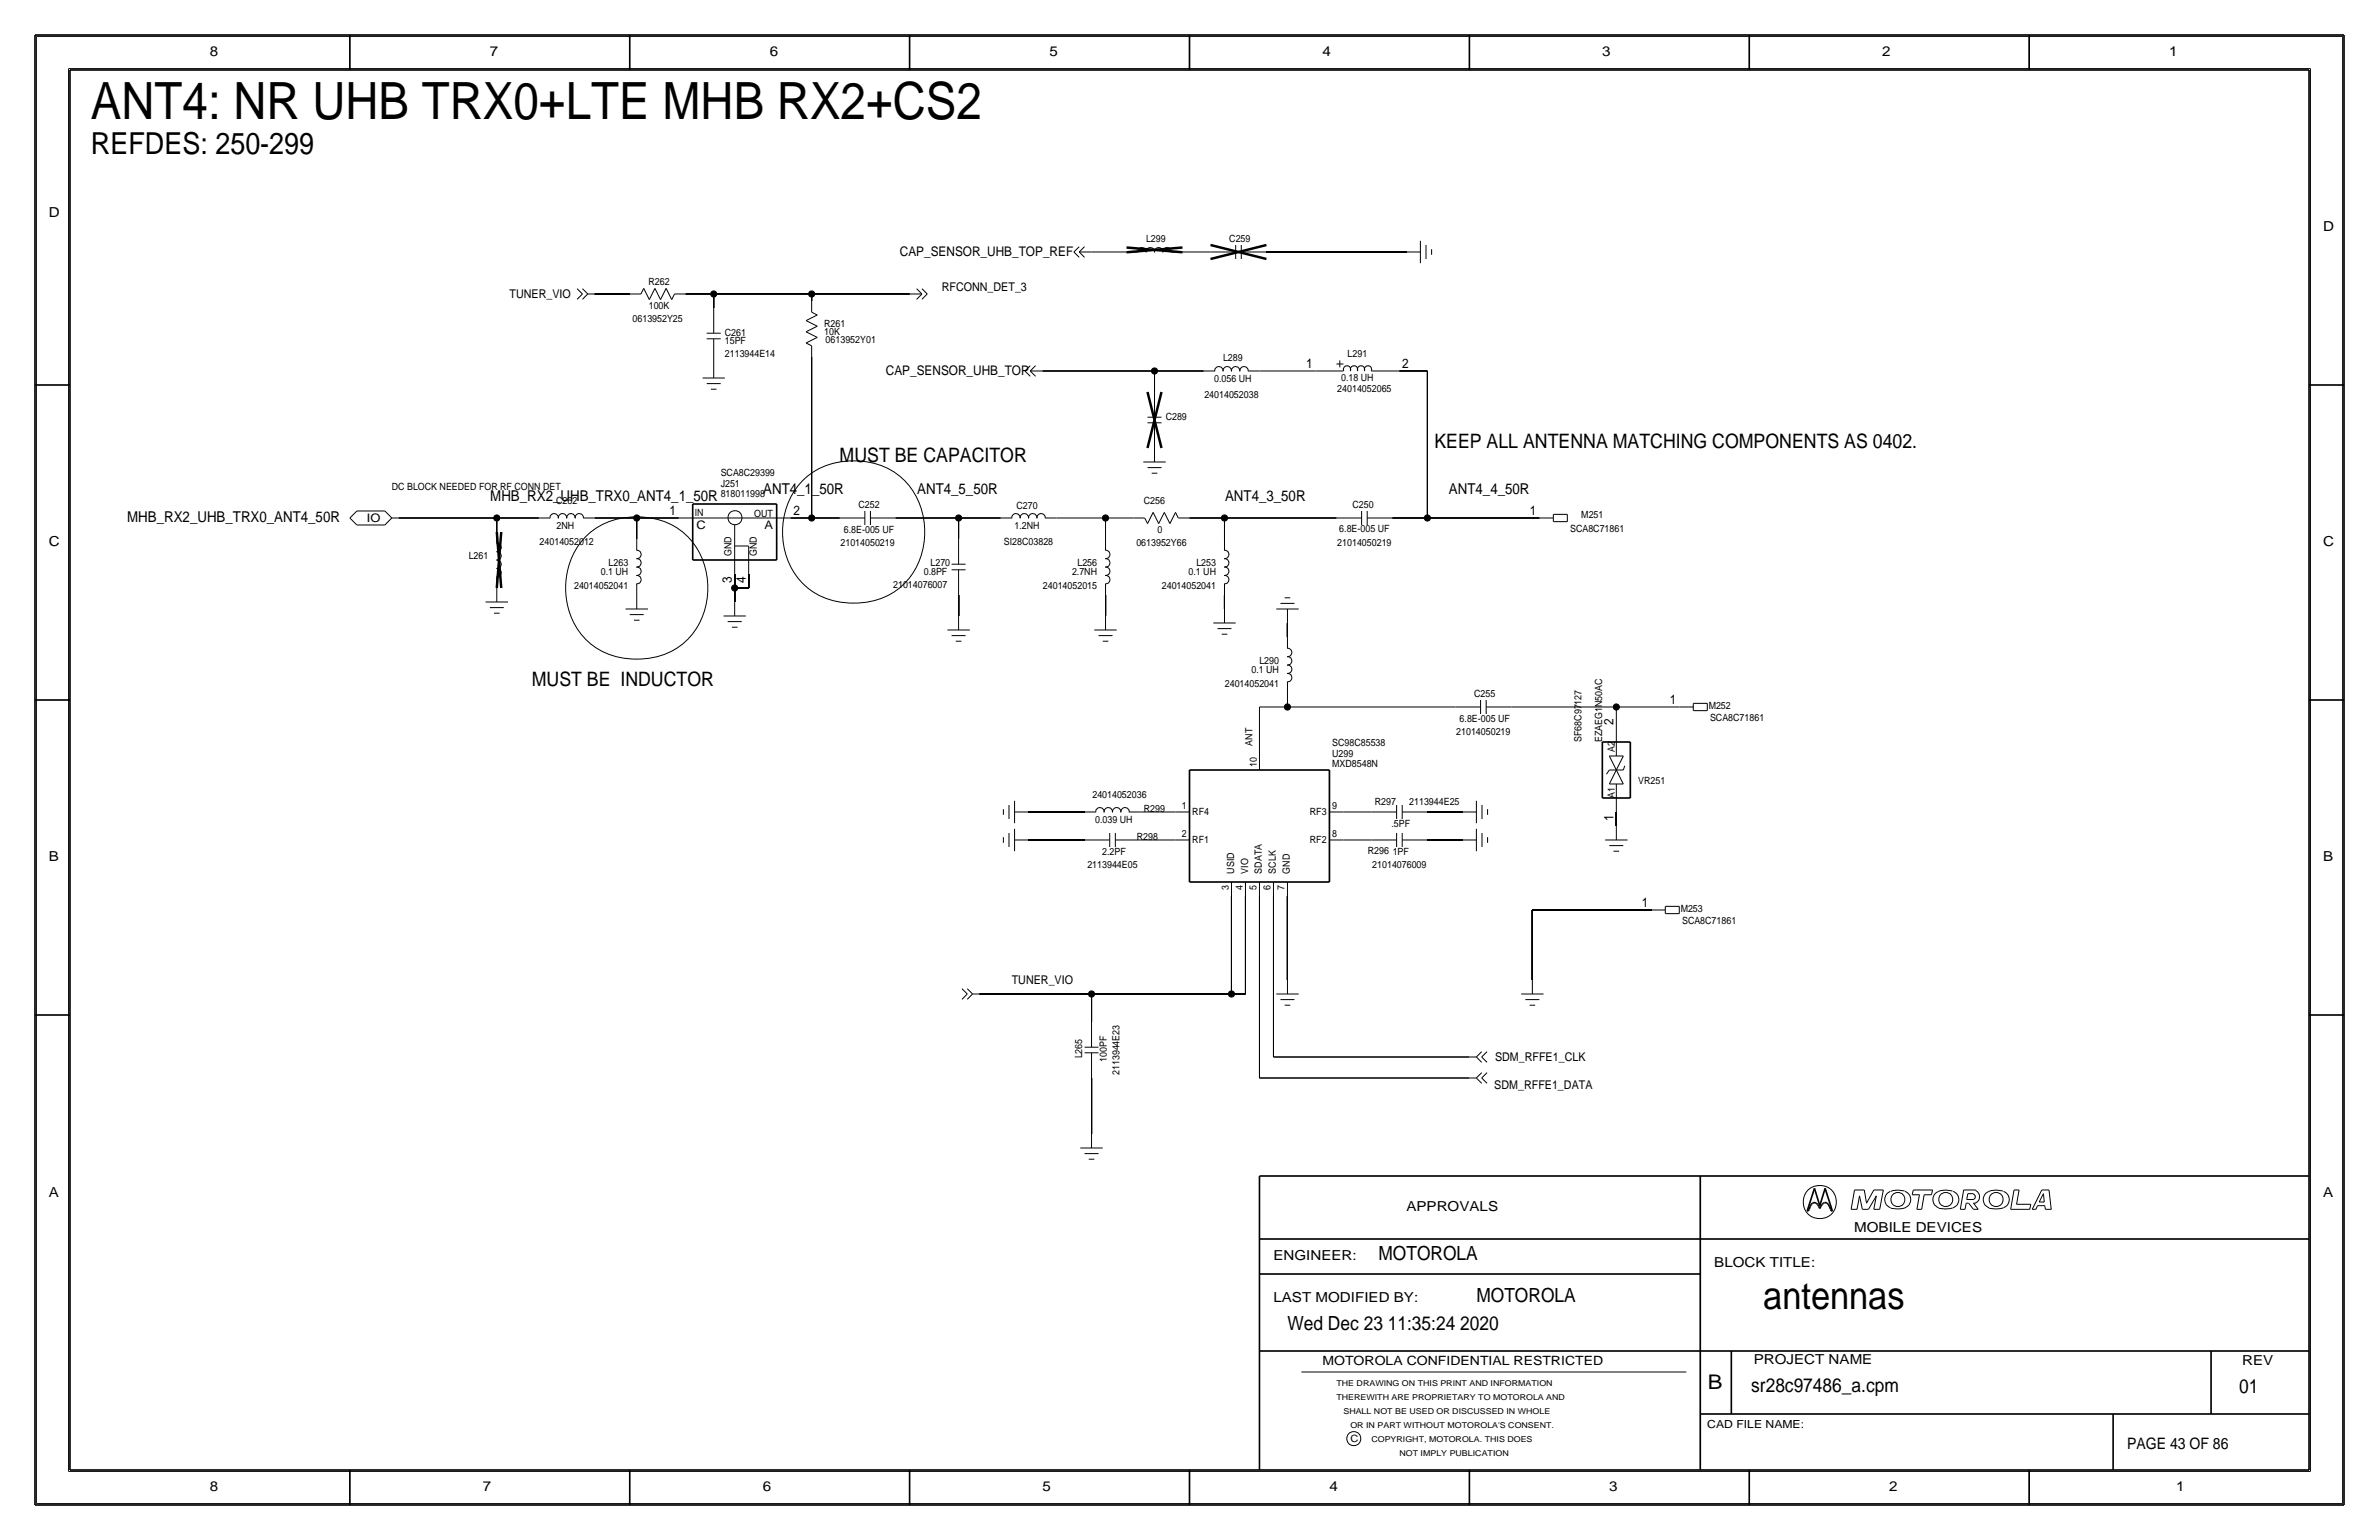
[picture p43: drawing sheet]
<svg xmlns="http://www.w3.org/2000/svg" width="432mm" height="279mm" viewBox="0 0 432 279" stroke-linecap="round" stroke-linejoin="round" font-family="sans-serif">
<defs><g id="words">
<text font-size="9.3" x="16.5" y="21.6">ANT4: NR UHB TRX0+LTE MHB RX2+CS2</text>
<text font-size="7" x="320" y="237.5">antennas</text>
<text font-size="5.5" x="16.5" y="27.9">REFDES: 250-299</text>
<text font-size="3.7" x="310" y="252.1">B</text>
<g font-size="3.6">
<text x="152.4" y="83.8">MUST BE CAPACITOR</text>
<text x="260.3" y="81.3">KEEP ALL ANTENNA MATCHING COMPONENTS AS 0402.</text>
<text x="96.5" y="124.5">MUST BE INDUCTOR</text>
</g>
<g font-size="3.5">
<text x="250.2" y="228.6">MOTOROLA</text>
<text x="268" y="236.2">MOTOROLA</text>
<text x="233.7" y="241.3">Wed Dec 23 11:35:24 2020</text>
<text x="317.9" y="252.6">sr28c97486_a.cpm</text>
<text x="406.4" y="252.7">01</text>
</g>
<text font-size="2.9" x="386.1" y="262.9">PAGE 43 OF 86</text>
<g font-size="2.7">
<text x="138.5" y="89.7">ANT4_1_50R</text>
<text x="166.5" y="89.7">ANT4_5_50R</text>
<text x="263" y="89.7">ANT4_4_50R</text>
<text x="23.1" y="94.7">MHB_RX2_UHB_TRX0_ANT4_50R</text>
<text x="89" y="90.9">MHB_RX2_UHB_TRX0_ANT4_1_50R</text>
<text x="222.4" y="90.9">ANT4_3_50R</text>
</g>
<g font-size="2.5">
<text x="38.1" y="10.2">8</text>
<text x="88.9" y="10.2">7</text>
<text x="139.7" y="10.2">6</text>
<text x="190.5" y="10.2">5</text>
<text x="240" y="10.2">4</text>
<text x="290.8" y="10.2">3</text>
<text x="341.6" y="10.2">2</text>
<text x="393.7" y="10.2">1</text>
<text x="8.9" y="39.4">D</text>
<text x="421.6" y="41.9">D</text>
<text x="8.9" y="99.1">C</text>
<text x="421.6" y="99.1">C</text>
<text x="8.9" y="156.2">B</text>
<text x="421.6" y="156.2">B</text>
<text x="8.9" y="217.2">A</text>
<text x="255.3" y="219.7">APPROVALS</text>
<text x="421.6" y="217.2">A</text>
<text x="336.5" y="223.5">MOBILE DEVICES</text>
<text x="231.1" y="228.6">ENGINEER:</text>
<text x="311.1" y="229.9">BLOCK TITLE:</text>
<text x="231.1" y="236.2">LAST MODIFIED BY:</text>
<text x="318.3" y="247.5">PROJECT NAME</text>
<text x="407" y="247.6">REV</text>
<text x="38.1" y="270.5">8</text>
<text x="87.6" y="270.5">7</text>
<text x="138.4" y="270.5">6</text>
<text x="189.2" y="270.5">5</text>
<text x="241.3" y="270.5">4</text>
<text x="292.1" y="270.5">3</text>
<text x="342.9" y="270.5">2</text>
<text x="395" y="270.5">1</text>
</g>
<g font-size="2.4">
<text x="163.3" y="46.5">CAP_SENSOR_UHB_TOP_REF</text>
<text x="160.8" y="68.1">CAP_SENSOR_UHB_TOP</text>
<text x="237.1" y="66.8">1</text>
<text x="254.5" y="66.8">2</text>
<text x="121.5" y="93.5">1</text>
<text x="144" y="93.5">2</text>
<text x="277.7" y="93.5">1</text>
<text x="132.8" y="105.8" transform="rotate(-90 132.8 105.8)">3</text>
<text x="135.4" y="105.8" transform="rotate(-90 135.4 105.8)">4</text>
<text x="292.9" y="131.6" transform="rotate(-90 292.9 131.6)">2</text>
<text x="303.1" y="127.8">1</text>
<text x="292.9" y="149" transform="rotate(-90 292.9 149)">1</text>
<text x="298" y="164.6">1</text>
</g>
<text font-size="2.3" x="240" y="247.6">MOTOROLA CONFIDENTIAL RESTRICTED</text>
<g font-size="2.2">
<text x="170.9" y="52.8">RFCONN_DET_3</text>
<text x="92.5" y="54.1">TUNER_VIO</text>
<text x="183.6" y="178.6">TUNER_VIO</text>
<text x="271.2" y="197.6">SDM_RFFE1_DATA</text>
<text x="271.4" y="192.5">SDM_RFFE1_CLK</text>
</g>
<g font-size="2.1">
<text x="66.6" y="94.7">IO</text>
<text x="126.4" y="96">C</text>
<text x="138.7" y="96">A</text>
</g>
<text font-size="2" x="309.9" y="259.1">CAD FILE NAME:</text>
<g font-size="1.8">
<text x="208" y="44">L299</text>
<text x="223.1" y="43.9">C259</text>
<text x="117.7" y="51.7">R262</text>
<text x="114.8" y="58.4">0613952Y25</text>
<text x="117.8" y="56">100K</text>
<text x="149.6" y="59.3">R261</text>
<text x="131.6" y="62.5">15PF</text>
<text x="131.6" y="61">C261</text>
<text x="131.6" y="64.8">2113944E14</text>
<text x="149.6" y="60.8">10K</text>
<text x="149.9" y="62.2">0613952Y01</text>
<text x="222" y="65.6">L289</text>
<text x="244.6" y="64.8">L291</text>
<text x="220.4" y="69.3">0.056 UH</text>
<text x="242.7" y="71.1">24014052065</text>
<text x="243.4" y="69.1">0.18 UH</text>
<text x="211.6" y="76.2">C289</text>
<text x="218.6" y="72.1">24014052038</text>
<text x="71.1" y="88.9">DC BLOCK NEEDED FOR RF CONN DET</text>
<text x="130.8" y="86.4">SCA8C29399</text>
<text x="130.8" y="88.3">J251</text>
<text x="100.9" y="91.4">C262</text>
<text x="126.1" y="93.7">IN</text>
<text x="130.8" y="90.2">818011998</text>
<text x="136.9" y="93.7">OUT</text>
<text x="155.8" y="92.2">C252</text>
<text x="184.5" y="92.4">C270</text>
<text x="207.6" y="91.4">C256</text>
<text x="245.5" y="92.2">C250</text>
<text x="287" y="94">M251</text>
<text x="85.1" y="101.4">L261</text>
<text x="97.9" y="98.8">24014052012</text>
<text x="101" y="96">2NH</text>
<text x="132.8" y="100.9" transform="rotate(-90 132.8 100.9)">GND</text>
<text x="137.4" y="100.9" transform="rotate(-90 137.4 100.9)">GND</text>
<text x="152.6" y="99.1">21014050219</text>
<text x="153.2" y="96.8">6.8E-005 UF</text>
<text x="182.2" y="98.8">SI28C03828</text>
<text x="184.2" y="96">1.2NH</text>
<text x="206.3" y="99.1">0613952Y66</text>
<text x="210.1" y="96.6">0</text>
<text x="242.7" y="99.1">21014050219</text>
<text x="243.1" y="96.5">6.8E-005 UF</text>
<text x="285" y="96.5">SCA8C71861</text>
<text x="104.2" y="106.9">24014052041</text>
<text x="109" y="104.4">0.1 UH</text>
<text x="110.5" y="102.7">L263</text>
<text x="162.1" y="106.7">21014076007</text>
<text x="167.7" y="104.4">0.8PF</text>
<text x="168.9" y="102.7">L270</text>
<text x="189.3" y="106.9">24014052015</text>
<text x="194.6" y="104.4">2.7NH</text>
<text x="195.6" y="102.7">L256</text>
<text x="210.9" y="106.9">24014052041</text>
<text x="215.7" y="104.4">0.1 UH</text>
<text x="217.1" y="102.7">L253</text>
<text x="222.3" y="124.7">24014052041</text>
<text x="227.1" y="122.2">0.1 UH</text>
<text x="228.6" y="120.4">L290</text>
<text x="264.9" y="131.1">6.8E-005 UF</text>
<text x="267.6" y="126.5">C255</text>
<text x="310.1" y="128.7">M252</text>
<text x="310.4" y="130.8">SCA8C71861</text>
<text x="227.3" y="135.3" transform="rotate(-90 227.3 135.3)">ANT</text>
<text x="241.8" y="137.3">U299</text>
<text x="241.8" y="135.4">SC98C85538</text>
<text x="264.3" y="133.4">21014050219</text>
<text x="287" y="134.6" transform="rotate(-90 287 134.6)">SF68C97127</text>
<text x="290.8" y="134.6" transform="rotate(-90 290.8 134.6)">EZAEG1N50AC</text>
<text x="293.1" y="136.4" transform="rotate(-90 293.1 136.4)">A2</text>
<text x="228.1" y="139.2" transform="rotate(-90 228.1 139.2)">10</text>
<text x="241.8" y="139.2">MXD8548N</text>
<text x="297.3" y="142.2">VR251</text>
<text x="198.3" y="144.8">24014052036</text>
<text x="198.8" y="149.4">0.039 UH</text>
<text x="207.6" y="147.3">R299</text>
<text x="214.5" y="146.8">1</text>
<text x="216.4" y="147.8">RF4</text>
<text x="237.8" y="147.8">RF3</text>
<text x="241.8" y="146.8">9</text>
<text x="249.5" y="146">R297</text>
<text x="255.8" y="146">2113944E25</text>
<text x="293.1" y="144.8" transform="rotate(-90 293.1 144.8)">A1</text>
<text x="200" y="155.2">2.2PF</text>
<text x="206.4" y="152.4">R298</text>
<text x="214.5" y="151.9">2</text>
<text x="216.4" y="152.9">RF1</text>
<text x="237.8" y="152.9">RF2</text>
<text x="241.8" y="151.9">8</text>
<text x="248.3" y="154.9">R296</text>
<text x="252.6" y="150.1">.5PF</text>
<text x="252.8" y="155.2">1PF</text>
<text x="197.4" y="157.5">2113944E05</text>
<text x="223" y="161.4" transform="rotate(-90 223 161.4)">3</text>
<text x="224" y="158.5" transform="rotate(-90 224 158.5)">USID</text>
<text x="225.6" y="161.4" transform="rotate(-90 225.6 161.4)">4</text>
<text x="226.6" y="158.5" transform="rotate(-90 226.6 158.5)">VIO</text>
<text x="228" y="161.4" transform="rotate(-90 228 161.4)">5</text>
<text x="229.1" y="158.5" transform="rotate(-90 229.1 158.5)">SDATA</text>
<text x="230.6" y="161.4" transform="rotate(-90 230.6 161.4)">6</text>
<text x="231.6" y="158.5" transform="rotate(-90 231.6 158.5)">SCLK</text>
<text x="233.1" y="161.4" transform="rotate(-90 233.1 161.4)">7</text>
<text x="234.1" y="158.5" transform="rotate(-90 234.1 158.5)">GND</text>
<text x="249.1" y="157.5">21014076009</text>
<text x="305.1" y="165.5">M253</text>
<text x="305.3" y="167.6">SCA8C71861</text>
<text x="196.4" y="192" transform="rotate(-90 196.4 192)">L265</text>
<text x="200.9" y="192.6" transform="rotate(-90 200.9 192.6)">100PF</text>
<text x="203.2" y="195.1" transform="rotate(-90 203.2 195.1)">2113944E23</text>
<text x="245.1" y="261.6">C</text>
</g>
<g font-size="1.5">
<text x="242.6" y="251.5">THE DRAWING ON THIS PRINT AND INFORMATION</text>
<text x="242.6" y="254">THEREWITH ARE PROPRIETARY TO MOTOROLA AND</text>
<text x="243.8" y="256.5">SHALL NOT BE USED OR DISCUSSED IN WHOLE</text>
<text x="245.1" y="259.1">OR IN PART WITHOUT MOTOROLA'S CONSENT.</text>
<text x="248.9" y="261.6">COPYRIGHT, MOTOROLA. THIS DOES</text>
<text x="254" y="264.2">NOT IMPLY PUBLICATION</text>
</g>
</g></defs>
<!-- layer: Nets -->
<g fill="none" stroke="#000" stroke-width=".18">
<path d="M107.9 53.3h6.4zM124.5 53.3h5zM129.5 53.3v2.6zM129.5 53.3h17.8zM147.3 53.3v1.3zM147.3 53.3h17.8zM198.1 45.7h6.4zM214.6 45.7h5.1zM229.9 45.7h25.4zM147.3 64.8v29.2zM189.2 67.3h20.3zM209.5 67.3v3.8z"/>
<path d="M209.6 67.3h8.8zM228.6 67.3h10.2zM254 67.3h5.1zM259.1 67.3v26.7zM72.4 94h17.8zM90.2 94v2.5zM90.2 94h7.6zM105.9 97.8a13.4 13.4 0 0 1 13.6-3.5 12.4 12.4 0 0 1 9 12.4 12.4 12.4 0 0 1-12.9 12.9 12.4 12.4 0 0 1-12.9-12.9 13.4 13.4 0 0 1 3.2-8.9zM107.9 94h7.7zM115.6 94v3.8zM115.6 94h7.6zM143.5 94h3.8z"/>
<path d="M145.3 87.6a13.4 13.4 0 0 1 13.6-3.5 12.4 12.4 0 0 1 8.9 12.4 12.4 12.4 0 0 1-12.9 12.9 12.4 12.4 0 0 1-12.9-12.9 13.4 13.4 0 0 1 3.3-8.9zM147.3 94h5.1zM162.6 94h11.4zM174 94v3.8zM174 94h7.6zM191.8 94h8.9zM200.7 94v3.8zM200.7 94h5zM215.9 94h6.3zM222.2 94v3.8zM222.3 94h20.3zM252.7 94h6.4z"/>
<path d="M259.1 94h20.3zM133.3 106.7v2.5zM133.3 104.1v2.6zM133.4 106.7h2.5zM135.9 104.1v2.6zM174 108v3.8zM200.7 107.9v3.9zM222.2 108v2.5zM233.7 113v2.6zM228.6 128.3v8.9zM228.6 128.3h5.1zM233.7 125.7v2.6z"/>
<path d="M233.7 128.3h30.5zM274.3 128.3h19.1zM293.4 128.3v3.8zM293.4 128.3h11.4zM186.7 152.4h10.1zM186.7 147.3h10.1zM207 152.4h6.4zM207 147.3h6.4zM243.8 147.3h5.1zM243.8 152.4h5.1zM259.1 152.4h6.3zM259.1 147.3h6.3z"/>
<path d="M293.4 147.3v2.6zM223.5 162.6v17.7zM226.1 162.6v17.7zM228.6 162.6v33zM231.1 162.6v29.2zM233.7 162.6v15.2zM278.1 165.1v12.7zM278.1 165.1h21.6zM177.8 180.3h20.3zM198.1 195.6v10.1zM198.1 180.3v5.1zM198.1 180.3h25.4z"/>
<path d="M223.5 180.3h2.6zM228.6 195.6h38.1zM231.1 191.8h35.6z"/>
</g>
<g fill="#000" stroke="#000" stroke-width=".18">
<circle cx="129.5" cy="53.3" r=".56"/>
<circle cx="147.3" cy="53.3" r=".56"/>
<circle cx="209.6" cy="67.3" r=".56"/>
<circle cx="90.2" cy="94" r=".56"/>
<circle cx="115.6" cy="94" r=".56"/>
<circle cx="147.3" cy="94" r=".56"/>
<circle cx="174" cy="94" r=".56"/>
<circle cx="200.7" cy="94" r=".56"/>
<circle cx="222.3" cy="94" r=".56"/>
<circle cx="259.1" cy="94" r=".56"/>
<circle cx="133.3" cy="106.7" r=".56"/>
<circle cx="233.7" cy="128.3" r=".56"/>
<circle cx="293.4" cy="128.3" r=".56"/>
<circle cx="198.1" cy="180.3" r=".56"/>
<circle cx="223.5" cy="180.3" r=".56"/>
</g>
<!-- layer: Components -->
<g fill="none" stroke="#000" stroke-width=".18">
<path d="M104.7 52.4l1 .9zM105.7 52.4l1 .9zM105.7 54.3l1-1zM105.7 53.3l-1 1zM106.7 53.3h1.2zM114.3 53.3h2zM116.8 52.3l1.1 2.1zM116.8 52.3l-.5 1zM118.9 52.3l-1 2.1zM118.9 52.3l1 2.1zM120.9 52.3l-1 2.1zM120.9 52.3l1 2.1z"/>
<path d="M122.4 53.3l-.5 1.1zM122.4 53.3h2.1zM129.5 55.9v4.6zM146.3 58.2l2-1zM146.3 58.2l2 1zM147.3 54.6v2zM147.3 56.6l1 .6zM165.1 53.3h2.2zM166.4 52.4l.9 .9zM167.3 52.4l1 .9zM167.3 53.3l-.9 1zM168.3 53.3l-1 1z"/>
<path d="M194.9 45.7l1 1zM194.9 45.7l1-.9zM195.9 45.7l.9 1zM195.9 45.7h2.2zM195.9 45.7l1-.9zM204.5 45.7h2zM206.5 45.8a.75 .75 0 0 1 .7-.9 .75 .75 0 0 1 .8 .9M208 45.8a.75 .75 0 0 1 .8-.9 .75 .75 0 0 1 .7 .9M209.5 45.8a.75 .75 0 0 1 .8-.9 .75 .75 0 0 1 .7 .9M211.1 45.8a.75 .75 0 0 1 .7-.9 .75 .75 0 0 1 .7 .9M212.6 45.7h2zM219.7 45.7h4.6z"/>
<path d="M224.3 44.4v2.6zM225.3 45.7h4.6zM225.3 44.5v2.5zM255.3 45.7h2.5zM257.8 43.7v4.1zM258.8 44.4v2.6zM259.8 45.2v1zM127.5 68.6h4.1zM128.3 61.5h2.5zM128.3 60.5h2.5zM128.3 69.6h2.5zM129 70.6h1z"/>
<path d="M129.5 61.5v4.5zM129.5 66v2.6zM146.3 60.2l2-1zM146.3 60.2l2 1zM146.3 62.2l1 .5zM146.3 62.2l2-1zM147.3 62.7v2.1zM186 67.3l1 1zM186 67.3l1-1zM187 67.3l1 1zM187 67.3h2.2zM187 67.3l1-1z"/>
<path d="M208.3 76.7h2.5zM208.3 75.7h2.5zM209.5 76.7v4.6zM209.5 71.1v4.6zM218.4 67.3h2.1zM220.5 67.4a.75 .75 0 0 1 .7-.9 .75 .75 0 0 1 .7 .9M222 67.4a.75 .75 0 0 1 .7-.9 .75 .75 0 0 1 .8 .9M223.5 67.4a.75 .75 0 0 1 .8-.9 .75 .75 0 0 1 .7 .9M225 67.4a.75 .75 0 0 1 .8-.9 .75 .75 0 0 1 .7 .9M226.6 67.3h2zM238.8 67.3h5zM242.6 66h1.2z"/>
<path d="M243.2 65.4v1.2zM243.9 67.3a.64 .64 0 0 1 .6-.9 .64 .64 0 0 1 .6 .9M245.2 67.3a.64 .64 0 0 1 .5-.9 .64 .64 0 0 1 .6 .9M246.4 67.3a.64 .64 0 0 1 .6-.9 .64 .64 0 0 1 .6 .9M247.7 67.3a.64 .64 0 0 1 .6-.9 .64 .64 0 0 1 .6 .9M248.9 67.3h5.1zM63.5 94l1.3 1.2zM64.8 92.7l-1.3 1.3zM64.8 95.2h5zM64.8 92.7h5zM69.8 92.7l1.3 1.3zM71.1 94h1.3z"/>
<path d="M71.1 94l-1.2 1.2zM90.1 98.6a.75 .75 0 0 1 .9 .7 .75 .75 0 0 1-.9 .8M90.2 96.5v2.1zM97.8 94h2zM99.8 94a.75 .75 0 0 1 .8-.8 .75 .75 0 0 1 .7 .8M101.3 94a.75 .75 0 0 1 .8-.8 .75 .75 0 0 1 .7 .8M102.9 94a.75 .75 0 0 1 .7-.8 .75 .75 0 0 1 .7 .8M104.4 94a.75 .75 0 0 1 .7-.8 .75 .75 0 0 1 .8 .8M105.9 94h2zM115.5 99.9a.75 .75 0 0 1 .9 .7 .75 .75 0 0 1-.9 .7M115.6 97.8v2zM123.2 94h20.3z"/>
<path d="M133.3 95.2v8.9zM133.3 99.1h2.6zM135.9 99.1v5zM152.4 94h4.6zM157 92.7v2.5zM158 94h4.6zM158 92.7v2.5zM174 97.8v4.6zM181.6 94h2zM183.6 94a.75 .75 0 0 1 .8-.8 .75 .75 0 0 1 .7 .8M185.2 94a.75 .75 0 0 1 .7-.8 .75 .75 0 0 1 .7 .8M186.7 94a.75 .75 0 0 1 .7-.8 .75 .75 0 0 1 .8 .8"/>
<path d="M188.2 94a.75 .75 0 0 1 .7-.8 .75 .75 0 0 1 .8 .8M189.7 94h2.1zM200.6 99.9a.75 .75 0 0 1 .9 .7 .75 .75 0 0 1-.9 .7M200.7 97.8v2zM205.7 94h2.1zM207.5 83.8h4.1zM207.8 94l.5 1zM208.3 84.8h2.5zM209 85.9h1.1zM209.3 93l1 2zM209.3 93l-1 2zM209.5 81.3v2.5z"/>
<path d="M211.3 93l1 2zM211.3 93l-1 2zM213.4 93l-1.1 2zM213.4 93l.5 1zM213.9 94h2zM222.2 99.9a.75 .75 0 0 1 .9 .7 .75 .75 0 0 1-.9 .7M222.2 97.8v2zM242.6 94h4.5zM247.1 92.7v2.5zM248.2 92.7v2.5zM248.2 94h4.5zM279.4 94h2.5z"/>
<path d="M281.9 93.3v1.3zM281.9 93.3h2.6zM281.9 94.6h2.6zM284.5 93.3v1.3zM88.1 109.2h4.1zM88.9 110.2h2.5zM89.7 111.3h1zM90.1 101.6a.75 .75 0 0 1 .9 .8 .75 .75 0 0 1-.9 .7M90.1 103.2a.75 .75 0 0 1 .9 .7 .75 .75 0 0 1-.9 .7M90.1 100.1a.75 .75 0 0 1 .9 .8 .75 .75 0 0 1-.9 .7M90.2 104.6v2.1zM90.2 106.7v2.5z"/>
<path d="M113.5 110.5h4.1zM114.3 111.5h2.5zM115.1 112.5h1zM115.5 102.9a.75 .75 0 0 1 .9 .8 .75 .75 0 0 1-.9 .7M115.5 104.4a.75 .75 0 0 1 .9 .8 .75 .75 0 0 1-.9 .7M115.5 101.4a.75 .75 0 0 1 .9 .7 .75 .75 0 0 1-.9 .8M115.6 108v2.5zM115.6 105.9v2zM131.3 111.8h4.1zM132.1 112.8h2.5zM132.8 113.8h1.1zM133.3 109.2v2.6z"/>
<path d="M172 114.3h4zM172.7 102.4h2.6zM172.7 115.3h2.6zM172.7 103.4h2.6zM173.5 116.3h1zM174 111.8v2.5zM174 103.4v4.5zM198.6 114.3h4.1zM199.4 115.3h2.5zM200.2 116.3h1zM200.6 102.9a.75 .75 0 0 1 .9 .8 .75 .75 0 0 1-.9 .7M200.6 104.4a.75 .75 0 0 1 .9 .8 .75 .75 0 0 1-.9 .7"/>
<path d="M200.6 101.4a.75 .75 0 0 1 .9 .7 .75 .75 0 0 1-.9 .8M200.7 111.8v2.5zM200.7 105.9v2zM220.2 113h4.1zM221 114h2.5zM221.7 115.1h1.1zM222.2 102.9a.75 .75 0 0 1 .9 .8 .75 .75 0 0 1-.9 .7M222.2 104.4a.75 .75 0 0 1 .9 .8 .75 .75 0 0 1-.9 .7M222.2 101.4a.75 .75 0 0 1 .9 .7 .75 .75 0 0 1-.9 .8M222.2 110.5v2.5zM222.2 105.9v2zM231.6 110.5h4.1z"/>
<path d="M232.4 109.5h2.5zM233.2 108.5h1zM233.6 117.7a.75 .75 0 0 1 .9 .7 .75 .75 0 0 1-.9 .7M233.6 119.2a.75 .75 0 0 1 .9 .7 .75 .75 0 0 1-.9 .8M233.7 110.5v2.5zM233.7 115.6v2zM228.6 137.2v2.5zM233.6 120.7a.75 .75 0 0 1 .9 .7 .75 .75 0 0 1-.9 .8M233.6 122.2a.75 .75 0 0 1 .9 .8 .75 .75 0 0 1-.9 .7M233.7 123.7v2zM264.2 128.3h4.5zM268.7 127v2.5z"/>
<path d="M269.7 128.3h4.6zM269.7 127v2.5zM292.1 137.2h2.5zM292.1 137.2l2.5 5zM292.1 139.7l-.5 .8zM292.1 139.7h2.5zM293.4 132.1v5.1zM294.6 137.2l-2.5 5zM294.9 138.9l-.3 .8zM304.8 128.3h2.5zM307.3 127.6v1.3zM307.3 127.6h2.6z"/>
<path d="M307.3 128.9h2.6zM309.9 127.6v1.3zM182.1 151.9v1zM182.1 146.8v1zM183.1 151.1v2.6zM183.1 146v2.6zM184.1 152.4h2.6zM184.1 150.4v4zM184.1 147.3h2.6zM184.1 145.3v4.1zM196.8 152.4h4.6zM196.8 147.3h2.1z"/>
<path d="M198.9 147.4a.75 .75 0 0 1 .7-.9 .75 .75 0 0 1 .8 .9M200.4 147.4a.75 .75 0 0 1 .7-.9 .75 .75 0 0 1 .8 .9M201.4 151.1v2.6zM201.9 147.4a.75 .75 0 0 1 .8-.9 .75 .75 0 0 1 .7 .9M202.4 152.4h4.6zM202.4 151.1v2.6zM203.5 147.4a.75 .75 0 0 1 .7-.9 .75 .75 0 0 1 .7 .9M205 147.3h2zM213.4 147.3h2.5zM213.4 152.4h2.5zM241.3 147.3h2.5zM241.3 152.4h2.5z"/>
<path d="M248.9 152.4h4.6zM248.9 147.3h4.6zM253.5 151.1v2.6zM253.5 146v2.6zM254.5 152.4h4.6zM254.5 151.1v2.6zM254.5 147.3h4.6zM254.5 146.1v2.5zM265.4 152.4h2.6zM265.4 147.3h2.6zM268 150.4v4zM268 145.3v4.1z"/>
<path d="M269 151.1v2.6zM269 146.1v2.5zM270 151.9v1zM270 146.8v1zM291.3 152.4h4.1zM292.1 142.2h2.5zM292.1 153.4h2.5zM292.9 154.4h1zM293.4 142.2v5.1zM293.4 149.9v2.5zM174.6 179.4l1 .9zM175.6 179.4l.9 .9z"/>
<path d="M223.5 160v2.6zM226.1 160v2.6zM228.6 160v2.6zM231.1 160v2.6zM233.7 160v2.6zM233.7 177.8v2.5zM278.1 177.8v2.5zM299.7 165.1h2.6zM302.3 164.4v1.4zM302.3 164.4h2.5zM302.3 165.8h2.5zM304.8 164.4v1.4z"/>
<path d="M175.6 180.3l-1 1zM176.5 180.3l-.9 1zM176.5 180.3h1.3zM196.8 191h2.6zM196.9 190h2.5zM198.1 191v4.6zM198.1 185.4v4.6zM231.6 180.3h4.1zM232.4 181.4h2.5zM233.2 182.4h1zM266.7 195.6h1.3zM266.7 191.8h1.3z"/>
<path d="M268 195.6l.9 .9zM268 191.8l.9 .9zM268.9 195.6l1 .9zM268.9 194.6l-.9 1zM268.9 191.8l1 .9zM268.9 190.8l-.9 1zM269.9 194.6l-1 1zM269.9 190.8l-1 1zM276.1 180.3h4.1zM276.9 181.4h2.5zM277.6 182.4h1zM196.1 208.3h4.1z"/>
<path d="M196.9 209.3h2.5zM197.6 210.3h1zM198.1 205.7v2.6z"/>
<circle cx="133.4" cy="93.9" r="1.28"/>
</g>
<path d="M204.5 45.8l10.1-.9zM204.5 44.9l10.1 .9zM219.7 47l10.2-2.5zM219.7 44.4l10.2 2.6zM208.3 71.1l2.5 10.2zM210.8 71.1l-2.5 10.2zM90.2 96.5l.8 10.2zM91 96.5l-.8 10.2z" fill="none" stroke="#000" stroke-width=".45"/>
<path d="M125.7 91.4v10.2zM125.7 91.4h15.3zM141 91.4v10.2zM125.7 101.6h15.3zM215.9 139.7v20.3zM215.9 139.7h25.4zM241.3 139.7v20.3zM290.8 134.6h5.1zM290.8 134.6v10.2zM295.9 134.6v10.2zM290.8 144.8h5.1zM215.9 160h25.4z" fill="none" stroke="#000" stroke-width=".3"/>
<!-- layer: Page Border and Title Block -->
<g fill="none" stroke="#000" stroke-width=".3">
<path d="M6.3 6.4v266.7zM6.4 6.4h419zM12.7 12.7h406.4zM12.7 12.7v254zM63.5 6.4v6.3zM114.3 6.4v6.3zM165.1 6.4v6.3zM215.9 6.3v6.4zM266.7 6.4v6.3zM317.5 6.4v6.3zM368.3 6.4v6.3zM419.1 12.7v254z"/>
<path d="M425.4 6.4v266.7zM6.3 69.8h6.4zM419.1 69.8h6.3zM6.3 127h6.4zM419.1 127h6.3zM6.3 184.1h6.4zM419.1 184.1h6.3zM228.6 213.4v53.3zM228.6 213.4h190.5zM308.6 213.4v53.3zM328 219.7h.2zM328.4 219.4l-.2 .3z"/>
<path d="M328.6 218.8l-.2 .6zM328.8 218.5l-.2 .3zM329 218.3l.2-.1zM329 218.3l-.2 .2zM329.2 218.2h.2zM329.3 215.6l-1.3 4.1zM329.3 215.6l1 3.1zM329.4 218.2l.2 .1zM329.6 218.3l.3 .2zM329.9 218.5l.2 .3zM330.1 218.8l.2 .5zM330.5 218.8l-.2 .5z"/>
<path d="M330.8 218.5l-.3 .3zM331 218.3l.2-.1zM331 218.3l-.2 .2zM331.2 218.2h.2zM331.3 215.6l1.3 4.1zM331.3 215.6l-1 3.1zM331.4 218.2l.2 .1zM331.6 218.3l.2 .2zM331.8 218.5l.2 .3zM332 218.8l.3 .6zM332.3 219.4l.1 .3zM332.4 219.7h.2z"/>
<path d="M228.6 231.1h80zM228.6 224.8h190.5zM228.6 245.1h190.5zM308.6 256.5h110.5zM314.2 245.1v11.4zM383.5 256.5v10.2zM401.3 245.1v11.4zM6.4 273h419zM12.7 266.7h406.4zM63.5 266.7v6.4zM114.3 266.7v6.4zM165.1 266.7v6.4z"/>
<path d="M215.9 266.7v6.3zM266.7 266.7v6.4zM317.5 266.7v6.4zM368.3 266.7v6.4z"/>
</g>
<g fill="none" stroke="#000" stroke-width=".18">
<path d="M6.6 6.6h418.6zM6.6 6.6v266.2zM12.4 12.4v254.6zM12.4 12.4h407zM419.4 12.4v254.6zM425.2 6.6v266.2zM336 219.4h1.1zM336.6 215.9h1.8zM336.6 215.9l-.6 3.5zM337.5 217l-.4 2.4zM337.5 217l.5 2.4zM338 219.4h1.1z"/>
<path d="M338.4 215.9l.4 2.4zM340.1 215.9l-1.3 2.4zM340.1 219.4h1.1zM340.1 215.9h1.7zM340.6 217l-.5 2.4zM340.6 217l-1.5 2.4zM341.8 215.9l-.6 3.5zM343.1 216.2a1.6 1.6 0 0 0-1 1.5 1.6 1.6 0 0 0 1.1 1.4M345.7 216.1h-.2a4 4 0 0 0-2.3 .1M345.7 219.2a5.1 5.1 0 0 1-2.5 0M345.7 216.2a1.59 1.59 0 0 1 1.1 1.5 1.59 1.59 0 0 1-1.1 1.5M347.1 216.8h1.3z"/>
<path d="M347.3 215.9h3.5zM347.3 215.9l-.2 .9zM347.9 219.4h.9zM348.4 216.8l-.5 2.6zM349.2 216.8l-.4 2.6zM349.2 216.8h1.4zM350.8 215.9l-.2 .9zM354.4 216.1a3.1 3.1 0 0 0-3.3 .7 1.62 1.62 0 0 0 .8 2.3M354.4 219.2a5.1 5.1 0 0 1-2.5 0M354.5 216.2a1.59 1.59 0 0 1 1 1.5 1.59 1.59 0 0 1-1 1.5M355.8 219.4h.9zM356.4 215.9h2.2z"/>
<path d="M356.4 215.9l-.6 3.5zM356.9 218.3l-.2 1.1zM356.9 218.3h.4zM357 217.6h1.2zM357.2 216.6l-.2 1zM357.2 216.6h1zM357.3 218.3l.9 1.1zM358.1 216.7a.5 .5 0 0 1 .4 .4 .5 .5 0 0 1-.4 .5M358.2 219.4h.9zM358.2 218.3l.9 1.1zM358.2 218.3h.4zM358.5 216a1.24 1.24 0 0 1 .8 1.1 1.24 1.24 0 0 1-.8 1.2"/>
<path d="M363.5 216.1a3.1 3.1 0 0 0-3.3 .7 1.62 1.62 0 0 0 .8 2.3M363.6 219.2a5.1 5.1 0 0 1-2.6 0M363.6 216.2a1.59 1.59 0 0 1 1.1 1.5 1.59 1.59 0 0 1-1.1 1.5M364.9 219.4h3.5zM365.6 215.9l-.7 3.5zM365.6 215.9h.9zM366 218.5h2.6zM366.5 215.9l-.5 2.6zM368.6 218.5l-.2 .9zM368.9 219.4h.6zM369.8 218.7l-.3 .7zM369.8 218.7h1.3z"/>
<path d="M370.1 218.1h.9zM370.6 215.9l-1.7 3.5zM370.6 215.9h1.3zM370.9 216.6l-.8 1.5zM370.9 216.6l.1 1.5zM371.1 218.7l.1 .7zM371.2 219.4h1.1zM371.9 215.9l.4 3.5zM236.2 248.9h69.9zM6.6 272.8h418.6zM12.4 267h407z"/>
<circle cx="330.3" cy="218.1" r="3"/>
<circle cx="344.5" cy="217.6" r="1.28"/>
<circle cx="353.2" cy="217.6" r="1.28"/>
<circle cx="362.3" cy="217.6" r="1.28"/>
<circle cx="245.7" cy="261" r="1.28"/>
</g>
<use href="#words"/>
</svg>
